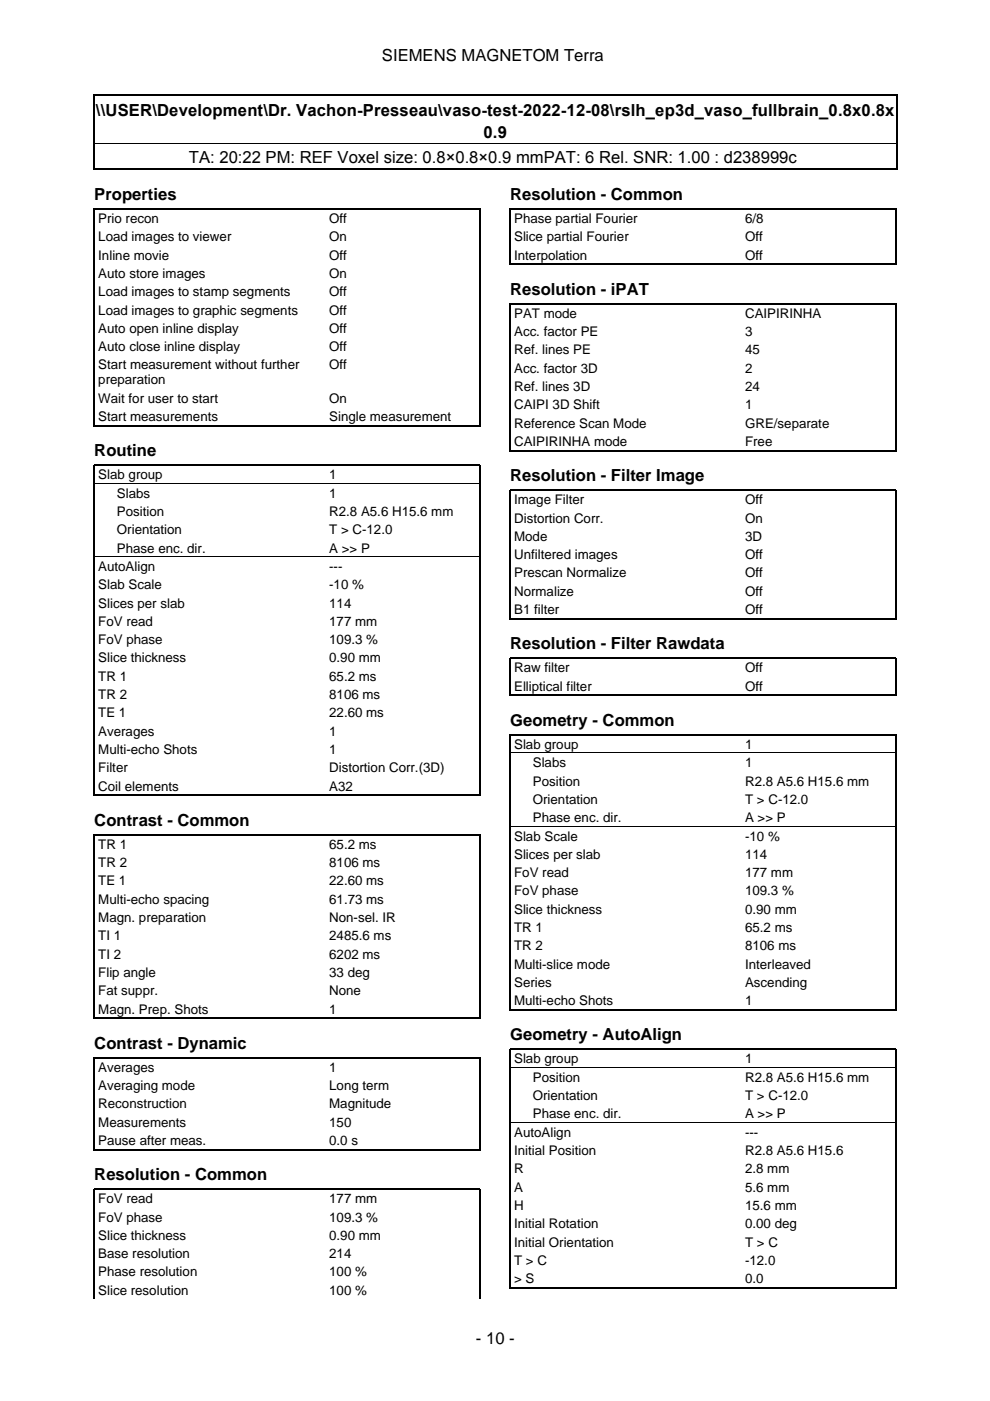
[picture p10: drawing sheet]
<svg xmlns="http://www.w3.org/2000/svg" width="210mm" height="297mm" viewBox="0 0 210 297" stroke-linecap="round" stroke-linejoin="round" font-family="sans-serif">
<defs><g id="words">
<g font-size="3.5">
<text x="81" y="12.9">SIEMENS MAGNETOM Terra</text>
<text x="20.3" y="24.6">\\USER\Development\Dr. Vachon-Presseau\vaso-test-2022-12-08\rslh_ep3d_vaso_fullbrain_0.8x0.8x</text>
<text x="102.5" y="29.2">0.9</text>
<text x="40.1" y="34.6">TA: 20:22 PM: REF Voxel size: 0.8×0.8×0.9 mmPAT: 6 Rel. SNR: 1.00 : d238999c</text>
<text x="20" y="42.4">Properties</text>
<text x="108.2" y="42.4">Resolution - Common</text>
<text x="108.2" y="62.5">Resolution - iPAT</text>
<text x="20" y="96.7">Routine</text>
<text x="108.2" y="102">Resolution - Filter Image</text>
<text x="108.2" y="137.6">Resolution - Filter Rawdata</text>
<text x="108.2" y="153.8">Geometry - Common</text>
<text x="20" y="175">Contrast - Common</text>
<text x="108.2" y="220.5">Geometry - AutoAlign</text>
<text x="20" y="222.3">Contrast - Dynamic</text>
<text x="20" y="250.2">Resolution - Common</text>
<text x="100.9" y="284.9">- 10 -</text>
</g>
<g font-size="2.8">
<text x="20.8" y="47.3">Prio recon</text>
<text x="69.8" y="47.3">Off</text>
<text x="109" y="47.3">Phase partial Fourier</text>
<text x="158" y="47.3">6/8</text>
<text x="20.8" y="51.2">Load images to viewer</text>
<text x="69.8" y="51.2">On</text>
<text x="109" y="51.2">Slice partial Fourier</text>
<text x="158" y="51.2">Off</text>
<text x="20.8" y="55.1">Inline movie</text>
<text x="20.8" y="58.9">Auto store images</text>
<text x="69.8" y="55.1">Off</text>
<text x="69.8" y="58.9">On</text>
<text x="109" y="55.1">Interpolation</text>
<text x="158" y="55.1">Off</text>
<text x="20.8" y="62.8">Load images to stamp segments</text>
<text x="69.8" y="62.8">Off</text>
<text x="20.8" y="66.7">Load images to graphic segments</text>
<text x="20.8" y="70.6">Auto open inline display</text>
<text x="69.8" y="66.7">Off</text>
<text x="69.8" y="70.6">Off</text>
<text x="109" y="67.4">PAT mode</text>
<text x="109" y="71.3">Acc. factor PE</text>
<text x="158" y="67.4">CAIPIRINHA</text>
<text x="158" y="71.3">3</text>
<text x="20.8" y="74.5">Auto close inline display</text>
<text x="69.8" y="74.5">Off</text>
<text x="109" y="75.2">Ref. lines PE</text>
<text x="158" y="75.2">45</text>
<text x="20.8" y="78.3">Start measurement without further</text>
<text x="20.8" y="81.5">preparation</text>
<text x="69.8" y="78.3">Off</text>
<text x="109" y="79">Acc. factor 3D</text>
<text x="109" y="82.9">Ref. lines 3D</text>
<text x="158" y="79">2</text>
<text x="158" y="82.9">24</text>
<text x="20.8" y="85.4">Wait for user to start</text>
<text x="20.8" y="89.3">Start measurements</text>
<text x="69.8" y="85.4">On</text>
<text x="69.8" y="89.3">Single measurement</text>
<text x="109" y="86.8">CAIPI 3D Shift</text>
<text x="158" y="86.8">1</text>
<text x="109" y="90.7">Reference Scan Mode</text>
<text x="109" y="94.6">CAIPIRINHA mode</text>
<text x="158" y="90.7">GRE/separate</text>
<text x="158" y="94.6">Free</text>
<text x="20.8" y="101.6">Slab group</text>
<text x="69.8" y="101.6">1</text>
<text x="24.8" y="105.5">Slabs</text>
<text x="69.8" y="105.5">1</text>
<text x="109" y="106.9">Image Filter</text>
<text x="158" y="106.9">Off</text>
<text x="24.8" y="109.4">Position</text>
<text x="24.8" y="113.3">Orientation</text>
<text x="69.8" y="109.4">R2.8 A5.6 H15.6 mm</text>
<text x="69.8" y="113.3">T &gt; C-12.0</text>
<text x="109" y="110.8">Distortion Corr.</text>
<text x="158" y="110.8">On</text>
<text x="24.8" y="117.2">Phase enc. dir.</text>
<text x="69.8" y="117.2">A &gt;&gt; P</text>
<text x="109" y="114.7">Mode</text>
<text x="109" y="118.6">Unfiltered images</text>
<text x="158" y="114.7">3D</text>
<text x="158" y="118.6">Off</text>
<text x="20.8" y="121.1">AutoAlign</text>
<text x="20.8" y="124.9">Slab Scale</text>
<text x="69.8" y="121.1">---</text>
<text x="69.8" y="124.9">-10 %</text>
<text x="109" y="122.4">Prescan Normalize</text>
<text x="158" y="122.4">Off</text>
<text x="20.8" y="128.8">Slices per slab</text>
<text x="69.8" y="128.8">114</text>
<text x="109" y="126.3">Normalize</text>
<text x="109" y="130.2">B1 filter</text>
<text x="158" y="126.3">Off</text>
<text x="158" y="130.2">Off</text>
<text x="20.8" y="132.7">FoV read</text>
<text x="20.8" y="136.6">FoV phase</text>
<text x="69.8" y="132.7">177 mm</text>
<text x="69.8" y="136.6">109.3 %</text>
<text x="20.8" y="140.5">Slice thickness</text>
<text x="69.8" y="140.5">0.90 mm</text>
<text x="109" y="142.5">Raw filter</text>
<text x="158" y="142.5">Off</text>
<text x="20.8" y="144.3">TR 1</text>
<text x="20.8" y="148.2">TR 2</text>
<text x="69.8" y="144.3">65.2 ms</text>
<text x="69.8" y="148.2">8106 ms</text>
<text x="109" y="146.4">Elliptical filter</text>
<text x="158" y="146.4">Off</text>
<text x="20.8" y="152.1">TE 1</text>
<text x="20.8" y="156">Averages</text>
<text x="69.8" y="152.1">22.60 ms</text>
<text x="69.8" y="156">1</text>
<text x="20.8" y="159.9">Multi-echo Shots</text>
<text x="69.8" y="159.9">1</text>
<text x="109" y="158.8">Slab group</text>
<text x="158" y="158.8">1</text>
<text x="20.8" y="163.7">Filter</text>
<text x="20.8" y="167.6">Coil elements</text>
<text x="69.8" y="163.7">Distortion Corr.(3D)</text>
<text x="69.8" y="167.6">A32</text>
<text x="113" y="162.7">Slabs</text>
<text x="113" y="166.5">Position</text>
<text x="158" y="162.7">1</text>
<text x="158" y="166.5">R2.8 A5.6 H15.6 mm</text>
<text x="113" y="170.4">Orientation</text>
<text x="158" y="170.4">T &gt; C-12.0</text>
<text x="20.8" y="180">TR 1</text>
<text x="69.8" y="180">65.2 ms</text>
<text x="109" y="178.2">Slab Scale</text>
<text x="113" y="174.3">Phase enc. dir.</text>
<text x="158" y="174.3">A &gt;&gt; P</text>
<text x="158" y="178.2">-10 %</text>
<text x="20.8" y="183.9">TR 2</text>
<text x="69.8" y="183.9">8106 ms</text>
<text x="109" y="182.1">Slices per slab</text>
<text x="109" y="186">FoV read</text>
<text x="158" y="182.1">114</text>
<text x="158" y="186">177 mm</text>
<text x="20.8" y="187.7">TE 1</text>
<text x="20.8" y="191.6">Multi-echo spacing</text>
<text x="69.8" y="187.7">22.60 ms</text>
<text x="69.8" y="191.6">61.73 ms</text>
<text x="109" y="189.8">FoV phase</text>
<text x="158" y="189.8">109.3 %</text>
<text x="20.8" y="195.5">Magn. preparation</text>
<text x="69.8" y="195.5">Non-sel. IR</text>
<text x="109" y="193.7">Slice thickness</text>
<text x="109" y="197.6">TR 1</text>
<text x="158" y="193.7">0.90 mm</text>
<text x="158" y="197.6">65.2 ms</text>
<text x="20.8" y="199.4">TI 1</text>
<text x="20.8" y="203.3">TI 2</text>
<text x="69.8" y="199.4">2485.6 ms</text>
<text x="69.8" y="203.3">6202 ms</text>
<text x="109" y="201.5">TR 2</text>
<text x="158" y="201.5">8106 ms</text>
<text x="20.8" y="207.1">Flip angle</text>
<text x="69.8" y="207.1">33 deg</text>
<text x="109" y="205.4">Multi-slice mode</text>
<text x="109" y="209.3">Series</text>
<text x="158" y="205.4">Interleaved</text>
<text x="158" y="209.3">Ascending</text>
<text x="20.8" y="211">Fat suppr.</text>
<text x="20.8" y="214.9">Magn. Prep. Shots</text>
<text x="69.8" y="211">None</text>
<text x="69.8" y="214.9">1</text>
<text x="109" y="213.1">Multi-echo Shots</text>
<text x="158" y="213.1">1</text>
<text x="20.8" y="227.2">Averages</text>
<text x="69.8" y="227.2">1</text>
<text x="109" y="225.5">Slab group</text>
<text x="158" y="225.5">1</text>
<text x="20.8" y="231.1">Averaging mode</text>
<text x="69.8" y="231.1">Long term</text>
<text x="113" y="229.4">Position</text>
<text x="113" y="233.3">Orientation</text>
<text x="158" y="229.4">R2.8 A5.6 H15.6 mm</text>
<text x="158" y="233.3">T &gt; C-12.0</text>
<text x="20.8" y="235">Reconstruction</text>
<text x="20.8" y="238.9">Measurements</text>
<text x="69.8" y="235">Magnitude</text>
<text x="69.8" y="238.9">150</text>
<text x="113" y="237.1">Phase enc. dir.</text>
<text x="158" y="237.1">A &gt;&gt; P</text>
<text x="20.8" y="242.8">Pause after meas.</text>
<text x="69.8" y="242.8">0.0 s</text>
<text x="109" y="241">AutoAlign</text>
<text x="109" y="244.9">Initial Position</text>
<text x="158" y="241">---</text>
<text x="158" y="244.9">R2.8 A5.6 H15.6</text>
<text x="109" y="248.8">R</text>
<text x="158" y="248.8">2.8 mm</text>
<text x="20.8" y="255.1">FoV read</text>
<text x="69.8" y="255.1">177 mm</text>
<text x="109" y="252.7">A</text>
<text x="109" y="256.6">H</text>
<text x="158" y="252.7">5.6 mm</text>
<text x="158" y="256.6">15.6 mm</text>
<text x="20.8" y="259">FoV phase</text>
<text x="20.8" y="262.9">Slice thickness</text>
<text x="69.8" y="259">109.3 %</text>
<text x="69.8" y="262.9">0.90 mm</text>
<text x="109" y="260.4">Initial Rotation</text>
<text x="158" y="260.4">0.00 deg</text>
<text x="20.8" y="266.8">Base resolution</text>
<text x="69.8" y="266.8">214</text>
<text x="109" y="264.3">Initial Orientation</text>
<text x="109" y="268.2">T &gt; C</text>
<text x="158" y="264.3">T &gt; C</text>
<text x="158" y="268.2">-12.0</text>
<text x="20.8" y="270.6">Phase resolution</text>
<text x="20.8" y="274.5">Slice resolution</text>
<text x="69.8" y="270.6">100 %</text>
<text x="69.8" y="274.5">100 %</text>
<text x="109" y="272.1">&gt; S</text>
<text x="158" y="272.1">0.0</text>
</g>
</g></defs>
<g fill="none" stroke="#000" stroke-width=".26">
<path d="M19.9 20v15.9M20 20.2h170M20 35.8h170M190.1 20v15.9M108.2 56.2v-11.9h81.8v11.9M108.3 56.1h81.6M20 90.4v-46.1h81.8v46.1M20.1 90.3h81.6M108.2 95.7v-31.3h81.8v31.3M108.3 95.6h81.6M108.2 131.3v-27.4h81.8v27.4M108.3 131.2h81.6"/>
<path d="M108.2 147.6v-8.1h81.8v8.1M108.3 147.4h81.6M20 177h81.8M20 168.8v-70.2h81.8v70.2M20 177v39M20.1 168.6h81.6M101.8 177v39M20.1 215.9h81.6M108.2 214.3v-58.5h81.8v58.5M108.3 214.1h81.6M20 243.9v-19.7h81.8v19.7M20.1 243.8h81.6"/>
<path d="M20 275.4v-23.3h81.8v23.3M108.2 273.2v-50.7h81.8v50.7M108.3 273.1h81.6"/>
</g>
<path d="M20 30.3h170M20.1 102.5h81.6M20.1 118h81.6M108.3 159.6h81.6M108.3 175.2h81.6M108.3 226.3h81.6M108.3 238h81.6" fill="none" stroke="#000" stroke-width=".21"/>
<use href="#words"/>
</svg>
